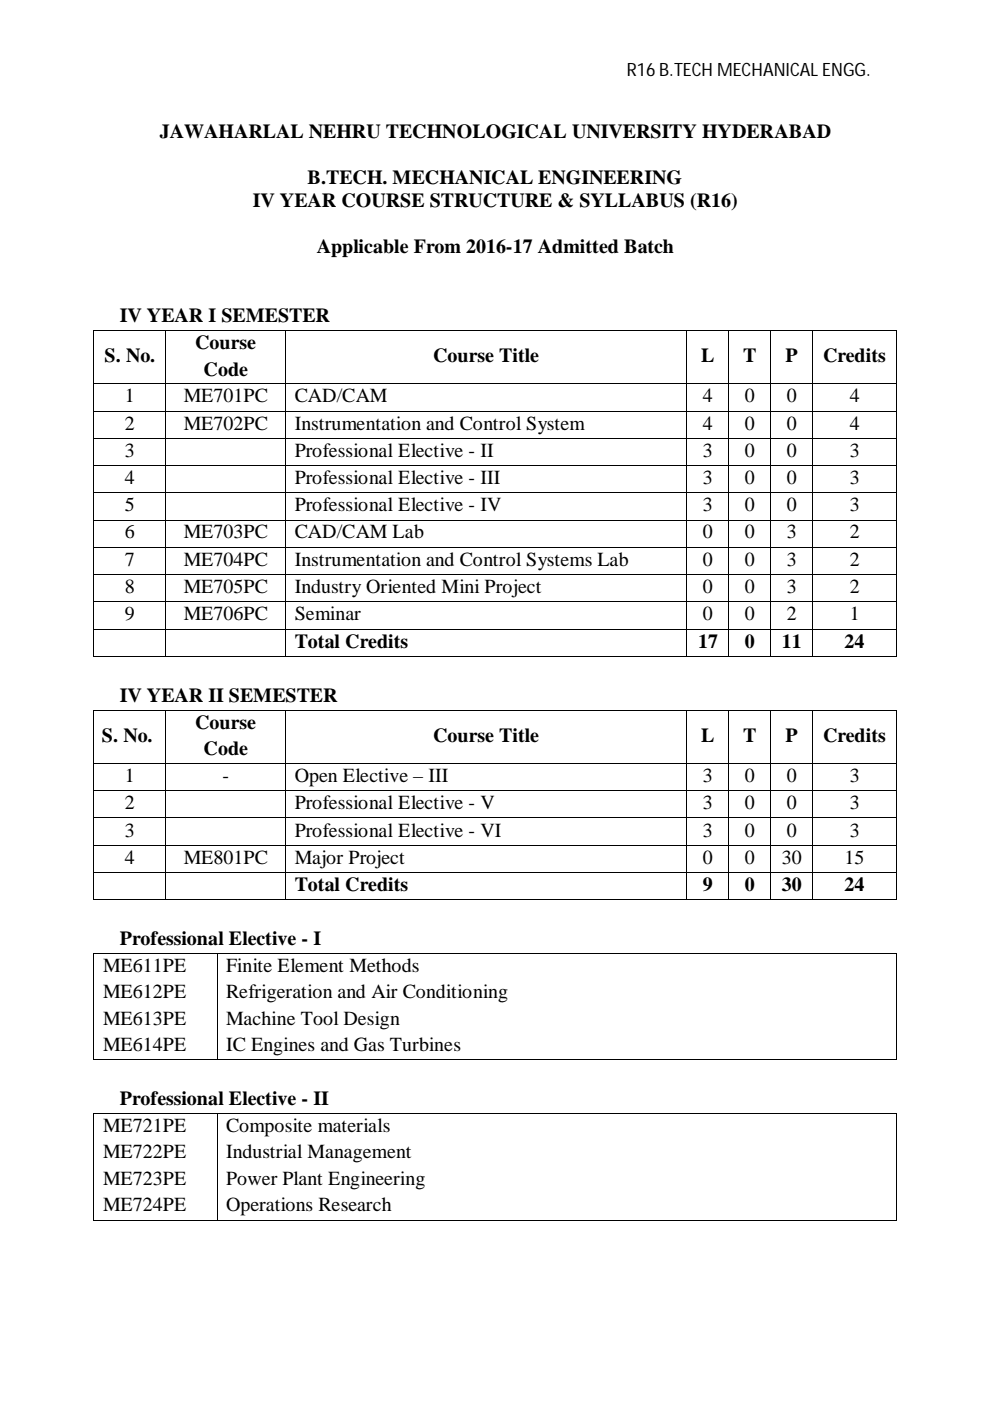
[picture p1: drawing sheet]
<svg xmlns="http://www.w3.org/2000/svg" width="210mm" height="297mm" viewBox="0 0 210 297" stroke-linecap="round" stroke-linejoin="round" font-family="sans-serif">
<defs><g id="words">
<g font-size="4.2">
<text x="33.9" y="29.3">JAWAHARLAL NEHRU TECHNOLOGICAL UNIVERSITY HYDERABAD</text>
<text x="65.2" y="39.1">B.TECH. MECHANICAL ENGINEERING</text>
<text x="53.6" y="43.9">IV YEAR COURSE STRUCTURE &amp; SYLLABUS (R16)</text>
<text x="67.1" y="53.6">Applicable From 2016-17 Admitted Batch</text>
<text x="25.4" y="68.3">IV YEAR I SEMESTER</text>
<text x="22.2" y="76.8">S. No.</text>
<text x="41.4" y="74">Course</text>
<text x="91.9" y="76.8">Course Title</text>
<text x="148.7" y="76.8">L</text>
<text x="157.6" y="76.8">T</text>
<text x="166.5" y="76.8">P</text>
<text x="174.5" y="76.8">Credits</text>
<text x="43.2" y="79.6">Code</text>
<text x="26.5" y="85.3">1</text>
<text x="38.9" y="85.3">ME701PC</text>
<text x="62.5" y="85.3">CAD/CAM</text>
<text x="149" y="85.3">4</text>
<text x="157.9" y="85.3">0</text>
<text x="166.8" y="85.3">0</text>
<text x="180.2" y="85.3">4</text>
<text x="26.5" y="91.1">2</text>
<text x="38.9" y="91.1">ME702PC</text>
<text x="62.5" y="91.1">Instrumentation and Control System</text>
<text x="149" y="91.1">4</text>
<text x="157.9" y="91.1">0</text>
<text x="166.8" y="91.1">0</text>
<text x="180.2" y="91.1">4</text>
<text x="26.5" y="96.9">3</text>
<text x="62.5" y="96.9">Professional Elective - II</text>
<text x="149" y="96.9">3</text>
<text x="157.9" y="96.9">0</text>
<text x="166.8" y="96.9">0</text>
<text x="180.2" y="96.9">3</text>
<text x="26.5" y="102.6">4</text>
<text x="62.5" y="102.6">Professional Elective - III</text>
<text x="149" y="102.6">3</text>
<text x="157.9" y="102.6">0</text>
<text x="166.8" y="102.6">0</text>
<text x="180.2" y="102.6">3</text>
<text x="26.5" y="108.4">5</text>
<text x="62.5" y="108.4">Professional Elective - IV</text>
<text x="149" y="108.4">3</text>
<text x="157.9" y="108.4">0</text>
<text x="166.8" y="108.4">0</text>
<text x="180.2" y="108.4">3</text>
<text x="26.5" y="114.2">6</text>
<text x="38.9" y="114.2">ME703PC</text>
<text x="62.5" y="114.2">CAD/CAM Lab</text>
<text x="149" y="114.2">0</text>
<text x="157.9" y="114.2">0</text>
<text x="166.8" y="114.2">3</text>
<text x="180.2" y="114.2">2</text>
<text x="26.5" y="120">7</text>
<text x="26.5" y="125.8">8</text>
<text x="38.9" y="120">ME704PC</text>
<text x="38.9" y="125.8">ME705PC</text>
<text x="62.5" y="120">Instrumentation and Control Systems Lab</text>
<text x="62.5" y="125.8">Industry Oriented Mini Project</text>
<text x="149" y="120">0</text>
<text x="149" y="125.8">0</text>
<text x="157.9" y="120">0</text>
<text x="157.9" y="125.8">0</text>
<text x="166.8" y="120">3</text>
<text x="166.8" y="125.8">3</text>
<text x="180.2" y="120">2</text>
<text x="180.2" y="125.8">2</text>
<text x="26.5" y="131.5">9</text>
<text x="38.9" y="131.5">ME706PC</text>
<text x="62.5" y="131.5">Seminar</text>
<text x="149" y="131.5">0</text>
<text x="157.9" y="131.5">0</text>
<text x="166.8" y="131.5">2</text>
<text x="180.2" y="131.5">1</text>
<text x="62.5" y="137.4">Total Credits</text>
<text x="148" y="137.4">17</text>
<text x="157.9" y="137.4">0</text>
<text x="165.8" y="137.4">11</text>
<text x="179.1" y="137.4">24</text>
<text x="25.4" y="148.8">IV YEAR II SEMESTER</text>
<text x="41.4" y="154.5">Course</text>
<text x="21.6" y="157.3">S. No.</text>
<text x="43.2" y="160.1">Code</text>
<text x="91.9" y="157.3">Course Title</text>
<text x="148.7" y="157.3">L</text>
<text x="157.6" y="157.3">T</text>
<text x="166.5" y="157.3">P</text>
<text x="174.5" y="157.3">Credits</text>
<text x="26.5" y="165.8">1</text>
<text x="47.2" y="165.8">-</text>
<text x="62.5" y="165.8">Open Elective – III</text>
<text x="149" y="165.8">3</text>
<text x="157.9" y="165.8">0</text>
<text x="166.8" y="165.8">0</text>
<text x="180.2" y="165.8">3</text>
<text x="26.5" y="171.6">2</text>
<text x="62.5" y="171.6">Professional Elective - V</text>
<text x="149" y="171.6">3</text>
<text x="157.9" y="171.6">0</text>
<text x="166.8" y="171.6">0</text>
<text x="180.2" y="171.6">3</text>
<text x="26.5" y="177.4">3</text>
<text x="62.5" y="177.4">Professional Elective - VI</text>
<text x="149" y="177.4">3</text>
<text x="157.9" y="177.4">0</text>
<text x="166.8" y="177.4">0</text>
<text x="180.2" y="177.4">3</text>
<text x="26.5" y="183.2">4</text>
<text x="38.9" y="183.2">ME801PC</text>
<text x="62.5" y="183.2">Major Project</text>
<text x="149" y="183.2">0</text>
<text x="157.9" y="183.2">0</text>
<text x="165.8" y="183.2">30</text>
<text x="179.1" y="183.2">15</text>
<text x="62.5" y="189">Total Credits</text>
<text x="149" y="189">9</text>
<text x="157.9" y="189">0</text>
<text x="165.8" y="189">30</text>
<text x="179.1" y="189">24</text>
<text x="25.4" y="200.3">Professional Elective - I</text>
<text x="21.8" y="206">ME611PE</text>
<text x="47.9" y="206">Finite Element Methods</text>
<text x="21.8" y="211.7">ME612PE</text>
<text x="47.9" y="211.7">Refrigeration and Air Conditioning</text>
<text x="21.8" y="217.3">ME613PE</text>
<text x="47.9" y="217.3">Machine Tool Design</text>
<text x="21.8" y="222.9">ME614PE</text>
<text x="47.9" y="222.9">IC Engines and Gas Turbines</text>
<text x="21.8" y="240">ME721PE</text>
<text x="25.4" y="234.3">Professional Elective - II</text>
<text x="47.9" y="240">Composite materials</text>
<text x="21.8" y="245.6">ME722PE</text>
<text x="47.9" y="245.6">Industrial Management</text>
<text x="21.8" y="251.2">ME723PE</text>
<text x="47.9" y="251.2">Power Plant Engineering</text>
<text x="21.8" y="256.8">ME724PE</text>
<text x="47.9" y="256.8">Operations Research</text>
</g>
<text font-size="3.9" x="132.9" y="16.1">R16 B.TECH MECHANICAL ENGG.</text>
</g></defs>
<path d="M19.8 70h.2v.1h-.2zM35.1 70h.1v.1h-.1zM60.5 70h.1v.1h-.1zM145.5 70h.2v.1h-.2zM154.4 70h.2v.1h-.2zM163.3 70h.2v.1h-.2zM172.2 70h.2v.1h-.2zM190 70h.2v.1h-.2z" fill="#000"/>
<g fill="none" stroke="#000" stroke-width=".21">
<path d="M19.9 70.1v11.2M20 70h15.1M35.1 70.1v11.2M35.2 70h25.3M60.5 70.1v11.2M60.6 70h84.9M145.6 70.1v11.2M145.7 70h8.7M154.5 70.1v11.2M154.6 70h8.7M163.4 70.1v11.2M163.5 70h8.7"/>
<path d="M172.3 70.1v11.2M172.4 70h17.6M190.1 70.1v11.2"/>
</g>
<g fill="#fff">
<path d="M20 81.5h15.1v5.7h-15.1z"/>
<path d="M21.8 81.5h11.5v5.7h-11.5z"/>
<path d="M35.2 81.5h25.3v5.7h-25.3z"/>
<path d="M37.1 81.5h21.6v5.7h-21.6z"/>
<path d="M60.6 81.5h84.9v5.7h-84.9z"/>
<path d="M62.5 81.5h81.3v5.7h-81.3z"/>
<path d="M145.7 81.5h8.7v5.7h-8.7z"/>
<path d="M147.6 81.5h5.1v5.7h-5.1z"/>
<path d="M154.6 81.5h8.7v5.7h-8.7z"/>
<path d="M156.5 81.5h5v5.7h-5z"/>
<path d="M163.5 81.5h8.7v5.7h-8.7z"/>
<path d="M165.4 81.5h5v5.7h-5z"/>
<path d="M172.4 81.5h17.6v5.7h-17.6z"/>
<path d="M174.2 81.5h14v5.7h-14z"/>
</g>
<path d="M19.8 81.3h.2v.2h-.2zM35.1 81.3h.1v.2h-.1zM60.5 81.3h.1v.2h-.1zM145.5 81.3h.2v.2h-.2zM154.4 81.3h.2v.2h-.2zM163.3 81.3h.2v.2h-.2zM172.2 81.3h.2v.2h-.2zM190 81.3h.2v.2h-.2z" fill="#000"/>
<g fill="none" stroke="#000" stroke-width=".21">
<path d="M19.9 81.5v5.7M20 81.4h15.1M35.1 81.5v5.7M35.2 81.4h25.3M60.5 81.5v5.7M60.6 81.4h84.9M145.6 81.5v5.7M145.7 81.4h8.7M154.5 81.5v5.7M154.6 81.4h8.7M163.4 81.5v5.7M163.5 81.4h8.7"/>
<path d="M172.3 81.5v5.7M172.4 81.4h17.6M190.1 81.5v5.7"/>
</g>
<g fill="#fff">
<path d="M20 87.3h15.1v5.6h-15.1z"/>
<path d="M21.8 87.3h11.5v5.6h-11.5z"/>
<path d="M35.2 87.3h25.3v5.6h-25.3z"/>
<path d="M37.1 87.3h21.6v5.6h-21.6z"/>
<path d="M60.6 87.3h84.9v5.6h-84.9z"/>
<path d="M62.5 87.3h81.3v5.6h-81.3z"/>
<path d="M145.7 87.3h8.7v5.6h-8.7z"/>
<path d="M147.6 87.3h5.1v5.6h-5.1z"/>
<path d="M154.6 87.3h8.7v5.6h-8.7z"/>
<path d="M156.5 87.3h5v5.6h-5z"/>
<path d="M163.5 87.3h8.7v5.6h-8.7z"/>
<path d="M165.4 87.3h5v5.6h-5z"/>
<path d="M172.4 87.3h17.6v5.6h-17.6z"/>
<path d="M174.2 87.3h14v5.6h-14z"/>
</g>
<path d="M19.8 87.2h.2v.1h-.2zM35.1 87.2h.1v.1h-.1zM60.5 87.2h.1v.1h-.1zM145.5 87.2h.2v.1h-.2zM154.4 87.2h.2v.1h-.2zM163.3 87.2h.2v.1h-.2zM172.2 87.2h.2v.1h-.2zM190 87.2h.2v.1h-.2z" fill="#000"/>
<g fill="none" stroke="#000" stroke-width=".21">
<path d="M19.9 87.3v5.6M20 87.2h15.1M35.1 87.3v5.6M35.2 87.2h25.3M60.5 87.3v5.6M60.6 87.2h84.9M145.6 87.3v5.6M145.7 87.2h8.7M154.5 87.3v5.6M154.6 87.2h8.7M163.4 87.3v5.6M163.5 87.2h8.7"/>
<path d="M172.3 87.3v5.6M172.4 87.2h17.6M190.1 87.3v5.6"/>
</g>
<g fill="#fff">
<path d="M20 93.1h15.1v5.6h-15.1z"/>
<path d="M21.8 93.1h11.5v5.6h-11.5z"/>
<path d="M35.2 93.1h25.3v5.6h-25.3z"/>
<path d="M37.1 93.1h21.6v5.6h-21.6z"/>
<path d="M60.6 93.1h84.9v5.6h-84.9z"/>
<path d="M62.5 93.1h81.3v4.8h-81.3z"/>
<path d="M145.7 93.1h8.7v5.6h-8.7z"/>
<path d="M147.6 93.1h5.1v5.6h-5.1z"/>
<path d="M154.6 93.1h8.7v5.6h-8.7z"/>
<path d="M156.5 93.1h5v5.6h-5z"/>
<path d="M163.5 93.1h8.7v5.6h-8.7z"/>
<path d="M165.4 93.1h5v5.6h-5z"/>
<path d="M172.4 93.1h17.6v5.6h-17.6z"/>
<path d="M174.2 93.1h14v5.6h-14z"/>
</g>
<path d="M19.8 92.9h.2v.2h-.2zM35.1 92.9h.1v.2h-.1zM60.5 92.9h.1v.2h-.1zM145.5 92.9h.2v.2h-.2zM154.4 92.9h.2v.2h-.2zM163.3 92.9h.2v.2h-.2zM172.2 92.9h.2v.2h-.2zM190 92.9h.2v.2h-.2z" fill="#000"/>
<g fill="none" stroke="#000" stroke-width=".21">
<path d="M19.9 93.1v5.6M20 93h15.1M35.1 93.1v5.6M35.2 93h25.3M60.5 93.1v5.6M60.6 93h84.9M145.6 93.1v5.6M145.7 93h8.7M154.5 93.1v5.6M154.6 93h8.7M163.4 93.1v5.6M163.5 93h8.7"/>
<path d="M172.3 93.1v5.6M172.4 93h17.6M190.1 93.1v5.6"/>
</g>
<g fill="#fff">
<path d="M20 98.8h15.1v5.6h-15.1z"/>
<path d="M21.8 98.8h11.5v5.6h-11.5z"/>
<path d="M35.2 98.8h25.3v5.6h-25.3z"/>
<path d="M37.1 98.8h21.6v5.6h-21.6z"/>
<path d="M60.6 98.8h84.9v5.6h-84.9z"/>
<path d="M62.5 98.8h81.3v4.9h-81.3z"/>
<path d="M145.7 98.8h8.7v5.6h-8.7z"/>
<path d="M147.6 98.8h5.1v5.6h-5.1z"/>
<path d="M154.6 98.8h8.7v5.6h-8.7z"/>
<path d="M156.5 98.8h5v5.6h-5z"/>
<path d="M163.5 98.8h8.7v5.6h-8.7z"/>
<path d="M165.4 98.8h5v5.6h-5z"/>
<path d="M172.4 98.8h17.6v5.6h-17.6z"/>
<path d="M174.2 98.8h14v5.6h-14z"/>
</g>
<path d="M19.8 98.7h.2v.1h-.2zM35.1 98.7h.1v.1h-.1zM60.5 98.7h.1v.1h-.1zM145.5 98.7h.2v.1h-.2zM154.4 98.7h.2v.1h-.2zM163.3 98.7h.2v.1h-.2zM172.2 98.7h.2v.1h-.2zM190 98.7h.2v.1h-.2z" fill="#000"/>
<g fill="none" stroke="#000" stroke-width=".21">
<path d="M19.9 98.8v5.6M20 98.7h15.1M35.1 98.8v5.6M35.2 98.7h25.3M60.5 98.8v5.6M60.6 98.7h84.9M145.6 98.8v5.6M145.7 98.7h8.7M154.5 98.8v5.6M154.6 98.7h8.7M163.4 98.8v5.6M163.5 98.7h8.7"/>
<path d="M172.3 98.8v5.6M172.4 98.7h17.6M190.1 98.8v5.6"/>
</g>
<g fill="#fff">
<path d="M20 104.6h15.1v5.6h-15.1z"/>
<path d="M21.8 104.6h11.5v5.6h-11.5z"/>
<path d="M35.2 104.6h25.3v5.6h-25.3z"/>
<path d="M37.1 104.6h21.6v5.6h-21.6z"/>
<path d="M60.6 104.6h84.9v5.6h-84.9z"/>
<path d="M62.5 104.6h81.3v4.9h-81.3z"/>
<path d="M145.7 104.6h8.7v5.6h-8.7z"/>
<path d="M147.6 104.6h5.1v5.6h-5.1z"/>
<path d="M154.6 104.6h8.7v5.6h-8.7z"/>
<path d="M156.5 104.6h5v5.6h-5z"/>
<path d="M163.5 104.6h8.7v5.6h-8.7z"/>
<path d="M165.4 104.6h5v5.6h-5z"/>
<path d="M172.4 104.6h17.6v5.6h-17.6z"/>
<path d="M174.2 104.6h14v5.6h-14z"/>
</g>
<path d="M19.8 104.4h.2v.2h-.2zM35.1 104.4h.1v.2h-.1zM60.5 104.4h.1v.2h-.1zM145.5 104.4h.2v.2h-.2zM154.4 104.4h.2v.2h-.2zM163.3 104.4h.2v.2h-.2zM172.2 104.4h.2v.2h-.2zM190 104.4h.2v.2h-.2z" fill="#000"/>
<g fill="none" stroke="#000" stroke-width=".21">
<path d="M19.9 104.6v5.6M20 104.5h15.1M35.1 104.6v5.6M35.2 104.5h25.3M60.5 104.6v5.6M60.6 104.5h84.9M145.6 104.6v5.6M145.7 104.5h8.7M154.5 104.6v5.6M154.6 104.5h8.7M163.4 104.6v5.6M163.5 104.5h8.7"/>
<path d="M172.3 104.6v5.6M172.4 104.5h17.6M190.1 104.6v5.6"/>
</g>
<g fill="#fff">
<path d="M20 110.3h15.1v5.7h-15.1z"/>
<path d="M21.8 110.3h11.5v5.7h-11.5z"/>
<path d="M35.2 110.3h25.3v5.7h-25.3z"/>
<path d="M37.1 110.3h21.6v5.7h-21.6z"/>
<path d="M60.6 110.3h84.9v5.7h-84.9z"/>
<path d="M62.5 110.3h81.3v5.7h-81.3z"/>
<path d="M145.7 110.3h8.7v5.7h-8.7z"/>
<path d="M147.6 110.3h5.1v5.7h-5.1z"/>
<path d="M154.6 110.3h8.7v5.7h-8.7z"/>
<path d="M156.5 110.3h5v5.7h-5z"/>
<path d="M163.5 110.3h8.7v5.7h-8.7z"/>
<path d="M165.4 110.3h5v5.7h-5z"/>
<path d="M172.4 110.3h17.6v5.7h-17.6z"/>
<path d="M174.2 110.3h14v5.7h-14z"/>
</g>
<path d="M19.8 110.2h.2v.1h-.2zM35.1 110.2h.1v.1h-.1zM60.5 110.2h.1v.1h-.1zM145.5 110.2h.2v.1h-.2zM154.4 110.2h.2v.1h-.2zM163.3 110.2h.2v.1h-.2zM172.2 110.2h.2v.1h-.2zM190 110.2h.2v.1h-.2z" fill="#000"/>
<g fill="none" stroke="#000" stroke-width=".21">
<path d="M19.9 110.3v5.7M20 110.3h15.1M35.1 110.3v5.7M35.2 110.3h25.3M60.5 110.3v5.7M60.6 110.3h84.9M145.6 110.3v5.7M145.7 110.3h8.7M154.5 110.3v5.7M154.6 110.3h8.7M163.4 110.3v5.7M163.5 110.3h8.7"/>
<path d="M172.3 110.3v5.7M172.4 110.3h17.6M190.1 110.3v5.7"/>
</g>
<g fill="#fff">
<path d="M20 116.2h15.1v5.6h-15.1z"/>
<path d="M21.8 116.2h11.5v5.6h-11.5z"/>
<path d="M35.2 116.2h25.3v5.6h-25.3z"/>
<path d="M37.1 116.2h21.6v5.6h-21.6z"/>
<path d="M60.6 116.2h84.9v5.6h-84.9z"/>
<path d="M62.5 116.2h81.3v5.6h-81.3z"/>
<path d="M145.7 116.2h8.7v5.6h-8.7z"/>
<path d="M147.6 116.2h5.1v5.6h-5.1z"/>
<path d="M154.6 116.2h8.7v5.6h-8.7z"/>
<path d="M156.5 116.2h5v5.6h-5z"/>
<path d="M163.5 116.2h8.7v5.6h-8.7z"/>
<path d="M165.4 116.2h5v5.6h-5z"/>
<path d="M172.4 116.2h17.6v5.6h-17.6z"/>
<path d="M174.2 116.2h14v5.6h-14z"/>
</g>
<path d="M19.8 116h.2v.2h-.2zM35.1 116h.1v.2h-.1zM60.5 116h.1v.2h-.1zM145.5 116h.2v.2h-.2zM154.4 116h.2v.2h-.2zM163.3 116h.2v.2h-.2zM172.2 116h.2v.2h-.2zM190 116h.2v.2h-.2z" fill="#000"/>
<g fill="none" stroke="#000" stroke-width=".21">
<path d="M19.9 116.2v5.6M20 116.1h15.1M35.1 116.2v5.6M35.2 116.1h25.3M60.5 116.2v5.6M60.6 116.1h84.9M145.6 116.2v5.6M145.7 116.1h8.7M154.5 116.2v5.6M154.6 116.1h8.7M163.4 116.2v5.6M163.5 116.1h8.7"/>
<path d="M172.3 116.2v5.6M172.4 116.1h17.6M190.1 116.2v5.6"/>
</g>
<g fill="#fff">
<path d="M20 121.9h15.1v5.6h-15.1z"/>
<path d="M21.8 121.9h11.5v5.6h-11.5z"/>
<path d="M35.2 121.9h25.3v5.6h-25.3z"/>
<path d="M37.1 121.9h21.6v5.6h-21.6z"/>
<path d="M60.6 121.9h84.9v5.6h-84.9z"/>
<path d="M62.5 121.9h81.3v5.6h-81.3z"/>
<path d="M145.7 121.9h8.7v5.6h-8.7z"/>
<path d="M147.6 121.9h5.1v5.6h-5.1z"/>
<path d="M154.6 121.9h8.7v5.6h-8.7z"/>
<path d="M156.5 121.9h5v5.6h-5z"/>
<path d="M163.5 121.9h8.7v5.6h-8.7z"/>
<path d="M165.4 121.9h5v5.6h-5z"/>
<path d="M172.4 121.9h17.6v5.6h-17.6z"/>
<path d="M174.2 121.9h14v5.6h-14z"/>
</g>
<path d="M19.8 121.8h.2v.1h-.2zM35.1 121.8h.1v.1h-.1zM60.5 121.8h.1v.1h-.1zM145.5 121.8h.2v.1h-.2zM154.4 121.8h.2v.1h-.2zM163.3 121.8h.2v.1h-.2zM172.2 121.8h.2v.1h-.2zM190 121.8h.2v.1h-.2z" fill="#000"/>
<g fill="none" stroke="#000" stroke-width=".21">
<path d="M19.9 121.9v5.6M20 121.9h15.1M35.1 121.9v5.6M35.2 121.9h25.3M60.5 121.9v5.6M60.6 121.9h84.9M145.6 121.9v5.6M145.7 121.9h8.7M154.5 121.9v5.6M154.6 121.9h8.7M163.4 121.9v5.6M163.5 121.9h8.7"/>
<path d="M172.3 121.9v5.6M172.4 121.9h17.6M190.1 121.9v5.6"/>
</g>
<g fill="#fff">
<path d="M20 127.7h15.1v5.6h-15.1z"/>
<path d="M21.8 127.7h11.5v5.6h-11.5z"/>
<path d="M35.2 127.7h25.3v5.6h-25.3z"/>
<path d="M37.1 127.7h21.6v5.6h-21.6z"/>
<path d="M60.6 127.7h84.9v5.6h-84.9z"/>
<path d="M62.5 127.7h81.3v5.6h-81.3z"/>
<path d="M145.7 127.7h8.7v5.6h-8.7z"/>
<path d="M147.6 127.7h5.1v5.6h-5.1z"/>
<path d="M154.6 127.7h8.7v5.6h-8.7z"/>
<path d="M156.5 127.7h5v5.6h-5z"/>
<path d="M163.5 127.7h8.7v5.6h-8.7z"/>
<path d="M165.4 127.7h5v5.6h-5z"/>
<path d="M172.4 127.7h17.6v5.6h-17.6z"/>
<path d="M174.2 127.7h14v5.6h-14z"/>
</g>
<path d="M19.8 127.5h.2v.2h-.2zM35.1 127.5h.1v.2h-.1zM60.5 127.5h.1v.2h-.1zM145.5 127.5h.2v.2h-.2zM154.4 127.5h.2v.2h-.2zM163.3 127.5h.2v.2h-.2zM172.2 127.5h.2v.2h-.2zM190 127.5h.2v.2h-.2z" fill="#000"/>
<g fill="none" stroke="#000" stroke-width=".21">
<path d="M19.9 127.7v5.6M20 127.6h15.1M35.1 127.7v5.6M35.2 127.6h25.3M60.5 127.7v5.6M60.6 127.6h84.9M145.6 127.7v5.6M145.7 127.6h8.7M154.5 127.7v5.6M154.6 127.6h8.7M163.4 127.7v5.6M163.5 127.6h8.7"/>
<path d="M172.3 127.7v5.6M172.4 127.6h17.6M190.1 127.7v5.6"/>
</g>
<g fill="#fff">
<path d="M20 133.5h15.1v5.6h-15.1z"/>
<path d="M21.8 133.5h11.5v5.6h-11.5z"/>
<path d="M35.2 133.5h25.3v5.6h-25.3z"/>
<path d="M37.1 133.5h21.6v5.6h-21.6z"/>
<path d="M60.6 133.5h84.9v5.6h-84.9z"/>
<path d="M62.5 133.5h81.3v5.6h-81.3z"/>
<path d="M145.7 133.5h8.7v5.6h-8.7z"/>
<path d="M147.6 133.5h5.1v5.6h-5.1z"/>
<path d="M154.6 133.5h8.7v5.6h-8.7z"/>
<path d="M156.5 133.5h5v5.6h-5z"/>
<path d="M163.5 133.5h8.7v5.6h-8.7z"/>
<path d="M165.4 133.5h5v5.6h-5z"/>
<path d="M172.4 133.5h17.6v5.6h-17.6z"/>
<path d="M174.2 133.5h14v5.6h-14z"/>
</g>
<g fill="#000">
<path d="M19.8 133.3h.2v.2h-.2zM19.8 139.1h.2v.2h-.2zM35.1 133.3h.1v.2h-.1zM35.1 139.1h.1v.2h-.1zM60.5 133.3h.1v.2h-.1zM60.5 139.1h.1v.2h-.1zM145.5 133.3h.2v.2h-.2zM145.5 139.1h.2v.2h-.2zM154.4 133.3h.2v.2h-.2zM154.4 139.1h.2v.2h-.2zM163.3 133.3h.2v.2h-.2zM163.3 139.1h.2v.2h-.2z"/>
<path d="M172.2 133.3h.2v.2h-.2zM172.2 139.1h.2v.2h-.2zM190 133.3h.2v.2h-.2zM190 139.1h.2v.2h-.2z"/>
</g>
<g fill="none" stroke="#000" stroke-width=".21">
<path d="M19.9 133.5v5.6M20 133.4h15.1M20 139.2h15.1M35.1 133.5v5.6M35.2 133.4h25.3M35.2 139.2h25.3M60.5 133.5v5.6M60.6 133.4h84.9M60.6 139.2h84.9M145.6 133.5v5.6M145.7 133.4h8.7M145.7 139.2h8.7"/>
<path d="M154.5 133.5v5.6M154.6 133.4h8.7M154.6 139.2h8.7M163.4 133.5v5.6M163.5 133.4h8.7M163.5 139.2h8.7M172.3 133.5v5.6M172.4 133.4h17.6M172.4 139.2h17.6M190.1 133.5v5.6"/>
</g>
<g fill="#fff">
<path d="M20 150.7h15.1v11.1h-15.1z"/>
<path d="M21.8 153.4h11.5v5.6h-11.5z"/>
<path d="M35.2 150.7h25.3v11.1h-25.3z"/>
<path d="M37.1 150.7h21.6v5.5h-21.6z"/>
<path d="M37.1 156.2h21.6v5.6h-21.6z"/>
<path d="M60.6 150.7h84.9v11.1h-84.9z"/>
<path d="M62.5 153.4h81.3v5.6h-81.3z"/>
<path d="M145.7 150.7h8.7v11.1h-8.7z"/>
<path d="M147.6 153.4h5.1v5.6h-5.1z"/>
<path d="M154.6 150.7h8.7v11.1h-8.7z"/>
<path d="M156.5 153.4h5v5.6h-5z"/>
<path d="M163.5 150.7h8.7v11.1h-8.7z"/>
<path d="M165.4 153.4h5v5.6h-5z"/>
<path d="M172.4 150.7h17.6v11.1h-17.6z"/>
<path d="M174.2 153.4h14v5.6h-14z"/>
</g>
<path d="M19.8 150.5h.2v.2h-.2zM35.1 150.5h.1v.2h-.1zM60.5 150.5h.1v.2h-.1zM145.5 150.5h.2v.2h-.2zM154.4 150.5h.2v.2h-.2zM163.3 150.5h.2v.2h-.2zM172.2 150.5h.2v.2h-.2zM190 150.5h.2v.2h-.2z" fill="#000"/>
<g fill="none" stroke="#000" stroke-width=".21">
<path d="M19.9 150.7v11.1M20 150.6h15.1M35.1 150.7v11.1M35.2 150.6h25.3M60.5 150.7v11.1M60.6 150.6h84.9M145.6 150.7v11.1M145.7 150.6h8.7M154.5 150.7v11.1M154.6 150.6h8.7M163.4 150.7v11.1M163.5 150.6h8.7"/>
<path d="M172.3 150.7v11.1M172.4 150.6h17.6M190.1 150.7v11.1"/>
</g>
<g fill="#fff">
<path d="M20 162h15.1v5.6h-15.1z"/>
<path d="M21.8 162h11.5v5.6h-11.5z"/>
<path d="M35.2 162h25.3v5.6h-25.3z"/>
<path d="M37.1 162h21.6v5.6h-21.6z"/>
<path d="M60.6 162h84.9v5.6h-84.9z"/>
<path d="M62.5 162h81.3v5.6h-81.3z"/>
<path d="M145.7 162h8.7v5.6h-8.7z"/>
<path d="M147.6 162h5.1v5.6h-5.1z"/>
<path d="M154.6 162h8.7v5.6h-8.7z"/>
<path d="M156.5 162h5v5.6h-5z"/>
<path d="M163.5 162h8.7v5.6h-8.7z"/>
<path d="M165.4 162h5v5.6h-5z"/>
<path d="M172.4 162h17.6v5.6h-17.6z"/>
<path d="M174.2 162h14v5.6h-14z"/>
</g>
<path d="M19.8 161.8h.2v.2h-.2zM35.1 161.8h.1v.2h-.1zM60.5 161.8h.1v.2h-.1zM145.5 161.8h.2v.2h-.2zM154.4 161.8h.2v.2h-.2zM163.3 161.8h.2v.2h-.2zM172.2 161.8h.2v.2h-.2zM190 161.8h.2v.2h-.2z" fill="#000"/>
<g fill="none" stroke="#000" stroke-width=".21">
<path d="M19.9 162v5.6M20 161.9h15.1M35.1 162v5.6M35.2 161.9h25.3M60.5 162v5.6M60.6 161.9h84.9M145.6 162v5.6M145.7 161.9h8.7M154.5 162v5.6M154.6 161.9h8.7M163.4 162v5.6M163.5 161.9h8.7"/>
<path d="M172.3 162v5.6M172.4 161.9h17.6M190.1 162v5.6"/>
</g>
<g fill="#fff">
<path d="M20 167.8h15.1v5.5h-15.1z"/>
<path d="M21.8 167.8h11.5v5.5h-11.5z"/>
<path d="M35.2 167.8h25.3v5.5h-25.3z"/>
<path d="M37.1 167.8h21.6v5.5h-21.6z"/>
<path d="M60.6 167.8h84.9v5.5h-84.9z"/>
<path d="M62.5 167.8h81.3v4.9h-81.3z"/>
<path d="M145.7 167.8h8.7v5.5h-8.7z"/>
<path d="M147.6 167.8h5.1v5.5h-5.1z"/>
<path d="M154.6 167.8h8.7v5.5h-8.7z"/>
<path d="M156.5 167.8h5v5.5h-5z"/>
<path d="M163.5 167.8h8.7v5.5h-8.7z"/>
<path d="M165.4 167.8h5v5.5h-5z"/>
<path d="M172.4 167.8h17.6v5.5h-17.6z"/>
<path d="M174.2 167.8h14v5.5h-14z"/>
</g>
<path d="M19.8 167.6h.2v.2h-.2zM35.1 167.6h.1v.2h-.1zM60.5 167.6h.1v.2h-.1zM145.5 167.6h.2v.2h-.2zM154.4 167.6h.2v.2h-.2zM163.3 167.6h.2v.2h-.2zM172.2 167.6h.2v.2h-.2zM190 167.6h.2v.2h-.2z" fill="#000"/>
<g fill="none" stroke="#000" stroke-width=".21">
<path d="M19.9 167.8v5.5M20 167.7h15.1M35.1 167.8v5.5M35.2 167.7h25.3M60.5 167.8v5.5M60.6 167.7h84.9M145.6 167.8v5.5M145.7 167.7h8.7M154.5 167.8v5.5M154.6 167.7h8.7M163.4 167.8v5.5M163.5 167.7h8.7"/>
<path d="M172.3 167.8v5.5M172.4 167.7h17.6M190.1 167.8v5.5"/>
</g>
<g fill="#fff">
<path d="M20 173.6h15.1v5.6h-15.1z"/>
<path d="M21.8 173.6h11.5v5.6h-11.5z"/>
<path d="M35.2 173.6h25.3v5.6h-25.3z"/>
<path d="M37.1 173.6h21.6v5.6h-21.6z"/>
<path d="M60.6 173.6h84.9v5.6h-84.9z"/>
<path d="M62.5 173.6h81.3v4.8h-81.3z"/>
<path d="M145.7 173.6h8.7v5.6h-8.7z"/>
<path d="M147.6 173.6h5.1v5.6h-5.1z"/>
<path d="M154.6 173.6h8.7v5.6h-8.7z"/>
<path d="M156.5 173.6h5v5.6h-5z"/>
<path d="M163.5 173.6h8.7v5.6h-8.7z"/>
<path d="M165.4 173.6h5v5.6h-5z"/>
<path d="M172.4 173.6h17.6v5.6h-17.6z"/>
<path d="M174.2 173.6h14v5.6h-14z"/>
</g>
<path d="M19.8 173.3h.2v.2h-.2zM35.1 173.3h.1v.2h-.1zM60.5 173.3h.1v.2h-.1zM145.5 173.3h.2v.2h-.2zM154.4 173.3h.2v.2h-.2zM163.3 173.3h.2v.2h-.2zM172.2 173.3h.2v.2h-.2zM190 173.3h.2v.2h-.2z" fill="#000"/>
<g fill="none" stroke="#000" stroke-width=".21">
<path d="M19.9 173.5v5.7M20 173.4h15.1M35.1 173.5v5.7M35.2 173.4h25.3M60.5 173.5v5.7M60.6 173.4h84.9M145.6 173.5v5.7M145.7 173.4h8.7M154.5 173.5v5.7M154.6 173.4h8.7M163.4 173.5v5.7M163.5 173.4h8.7"/>
<path d="M172.3 173.5v5.7M172.4 173.4h17.6M190.1 173.5v5.7"/>
</g>
<g fill="#fff">
<path d="M20 179.4h15.1v5.5h-15.1z"/>
<path d="M21.8 179.4h11.5v5.5h-11.5z"/>
<path d="M35.2 179.4h25.3v5.5h-25.3z"/>
<path d="M37.1 179.4h21.6v5.5h-21.6z"/>
<path d="M60.6 179.4h84.9v5.5h-84.9z"/>
<path d="M62.5 179.4h81.3v5.5h-81.3z"/>
<path d="M145.7 179.4h8.7v5.5h-8.7z"/>
<path d="M147.6 179.4h5.1v5.5h-5.1z"/>
<path d="M154.6 179.4h8.7v5.5h-8.7z"/>
<path d="M156.5 179.4h5v5.5h-5z"/>
<path d="M163.5 179.4h8.7v5.5h-8.7z"/>
<path d="M165.4 179.4h5v5.5h-5z"/>
<path d="M172.4 179.4h17.6v5.5h-17.6z"/>
<path d="M174.2 179.4h14v5.5h-14z"/>
</g>
<path d="M19.8 179.2h.2v.2h-.2zM35.1 179.2h.1v.2h-.1zM60.5 179.2h.1v.2h-.1zM145.5 179.2h.2v.2h-.2zM154.4 179.2h.2v.2h-.2zM163.3 179.2h.2v.2h-.2zM172.2 179.2h.2v.2h-.2zM190 179.2h.2v.2h-.2z" fill="#000"/>
<g fill="none" stroke="#000" stroke-width=".21">
<path d="M19.9 179.4v5.5M20 179.3h15.1M35.1 179.4v5.5M35.2 179.3h25.3M60.5 179.4v5.5M60.6 179.3h84.9M145.6 179.4v5.5M145.7 179.3h8.7M154.5 179.4v5.5M154.6 179.3h8.7M163.4 179.4v5.5M163.5 179.3h8.7"/>
<path d="M172.3 179.4v5.5M172.4 179.3h17.6M190.1 179.4v5.5"/>
</g>
<g fill="#fff">
<path d="M20 185.1h15.1v5.6h-15.1z"/>
<path d="M21.8 185.1h11.5v5.6h-11.5z"/>
<path d="M35.2 185.1h25.3v5.6h-25.3z"/>
<path d="M37.1 185.1h21.6v5.6h-21.6z"/>
<path d="M60.6 185.1h84.9v5.6h-84.9z"/>
<path d="M62.5 185.1h81.3v5.6h-81.3z"/>
<path d="M145.7 185.1h8.7v5.6h-8.7z"/>
<path d="M147.6 185.1h5.1v5.6h-5.1z"/>
<path d="M154.6 185.1h8.7v5.6h-8.7z"/>
<path d="M156.5 185.1h5v5.6h-5z"/>
<path d="M163.5 185.1h8.7v5.6h-8.7z"/>
<path d="M165.4 185.1h5v5.6h-5z"/>
<path d="M172.4 185.1h17.6v5.6h-17.6z"/>
<path d="M174.2 185.1h14v5.6h-14z"/>
</g>
<g fill="#000">
<path d="M19.8 184.9h.2v.2h-.2zM19.8 190.7h.2v.2h-.2zM35.1 184.9h.1v.2h-.1zM35.1 190.7h.1v.2h-.1zM60.5 184.9h.1v.2h-.1zM60.5 190.7h.1v.2h-.1zM145.5 184.9h.2v.2h-.2zM145.5 190.7h.2v.2h-.2zM154.4 184.9h.2v.2h-.2zM154.4 190.7h.2v.2h-.2zM163.3 184.9h.2v.2h-.2zM163.3 190.7h.2v.2h-.2z"/>
<path d="M172.2 184.9h.2v.2h-.2zM172.2 190.7h.2v.2h-.2zM190 184.9h.2v.2h-.2zM190 190.7h.2v.2h-.2z"/>
</g>
<g fill="none" stroke="#000" stroke-width=".21">
<path d="M19.9 185.1v5.6M20 185h15.1M20 190.8h15.1M35.1 185.1v5.6M35.2 185h25.3M35.2 190.8h25.3M60.5 185.1v5.6M60.6 185h84.9M60.6 190.8h84.9M145.6 185.1v5.6M145.7 185h8.7M145.7 190.8h8.7"/>
<path d="M154.5 185.1v5.6M154.6 185h8.7M154.6 190.8h8.7M163.4 185.1v5.6M163.5 185h8.7M163.5 190.8h8.7M172.3 185.1v5.6M172.4 185h17.6M172.4 190.8h17.6M190.1 185.1v5.6"/>
</g>
<g fill="#fff">
<path d="M20 202.2h26v22.4h-26z"/>
<path d="M21.8 202.2h22.3v5.7h-22.3z"/>
<path d="M21.8 207.9h22.3v5.6h-22.3z"/>
<path d="M21.8 213.5h22.3v5.6h-22.3z"/>
<path d="M21.8 219.1h22.3v5.5h-22.3z"/>
<path d="M46.1 202.2h143.9v22.4h-143.9z"/>
<path d="M47.9 202.2h140.3v5.7h-140.3z"/>
<path d="M47.9 207.9h140.3v5.6h-140.3z"/>
<path d="M47.9 213.5h140.3v5.6h-140.3z"/>
<path d="M47.9 219.1h140.3v5.5h-140.3z"/>
</g>
<path d="M19.8 202h.2v.2h-.2zM46 202h.1v.2h-.1zM190 202h.2v.2h-.2zM19.8 224.6h.2v.2h-.2zM46 224.6h.1v.2h-.1zM190 224.6h.2v.2h-.2z" fill="#000"/>
<path d="M19.9 202.2v22.4M20 202.1h26M46.1 202.2v22.4M46.1 202.1h143.9M190.1 202.2v22.4M20 224.7h26M46.1 224.7h143.9" fill="none" stroke="#000" stroke-width=".21"/>
<g fill="#fff">
<path d="M20 236.2h26v22.4h-26z"/>
<path d="M21.8 236.2h22.3v5.6h-22.3z"/>
<path d="M21.8 241.8h22.3v5.6h-22.3z"/>
<path d="M21.8 247.4h22.3v5.6h-22.3z"/>
<path d="M21.8 253h22.3v5.6h-22.3z"/>
<path d="M46.1 236.2h143.9v22.4h-143.9z"/>
<path d="M47.9 236.2h140.3v5.6h-140.3z"/>
<path d="M47.9 241.8h140.3v5.6h-140.3z"/>
<path d="M47.9 247.4h140.3v5.6h-140.3z"/>
<path d="M47.9 253h140.3v5.6h-140.3z"/>
</g>
<path d="M19.8 236h.2v.2h-.2zM46 236h.1v.2h-.1zM190 236h.2v.2h-.2zM19.8 258.6h.2v.2h-.2zM46 258.6h.1v.2h-.1zM190 258.6h.2v.2h-.2z" fill="#000"/>
<path d="M19.9 236.2v22.4M20 236.1h26M46.1 236.2v22.4M46.1 236.1h143.9M190.1 236.2v22.4M20 258.7h26M46.1 258.7h143.9" fill="none" stroke="#000" stroke-width=".21"/>
<use href="#words"/>
</svg>
